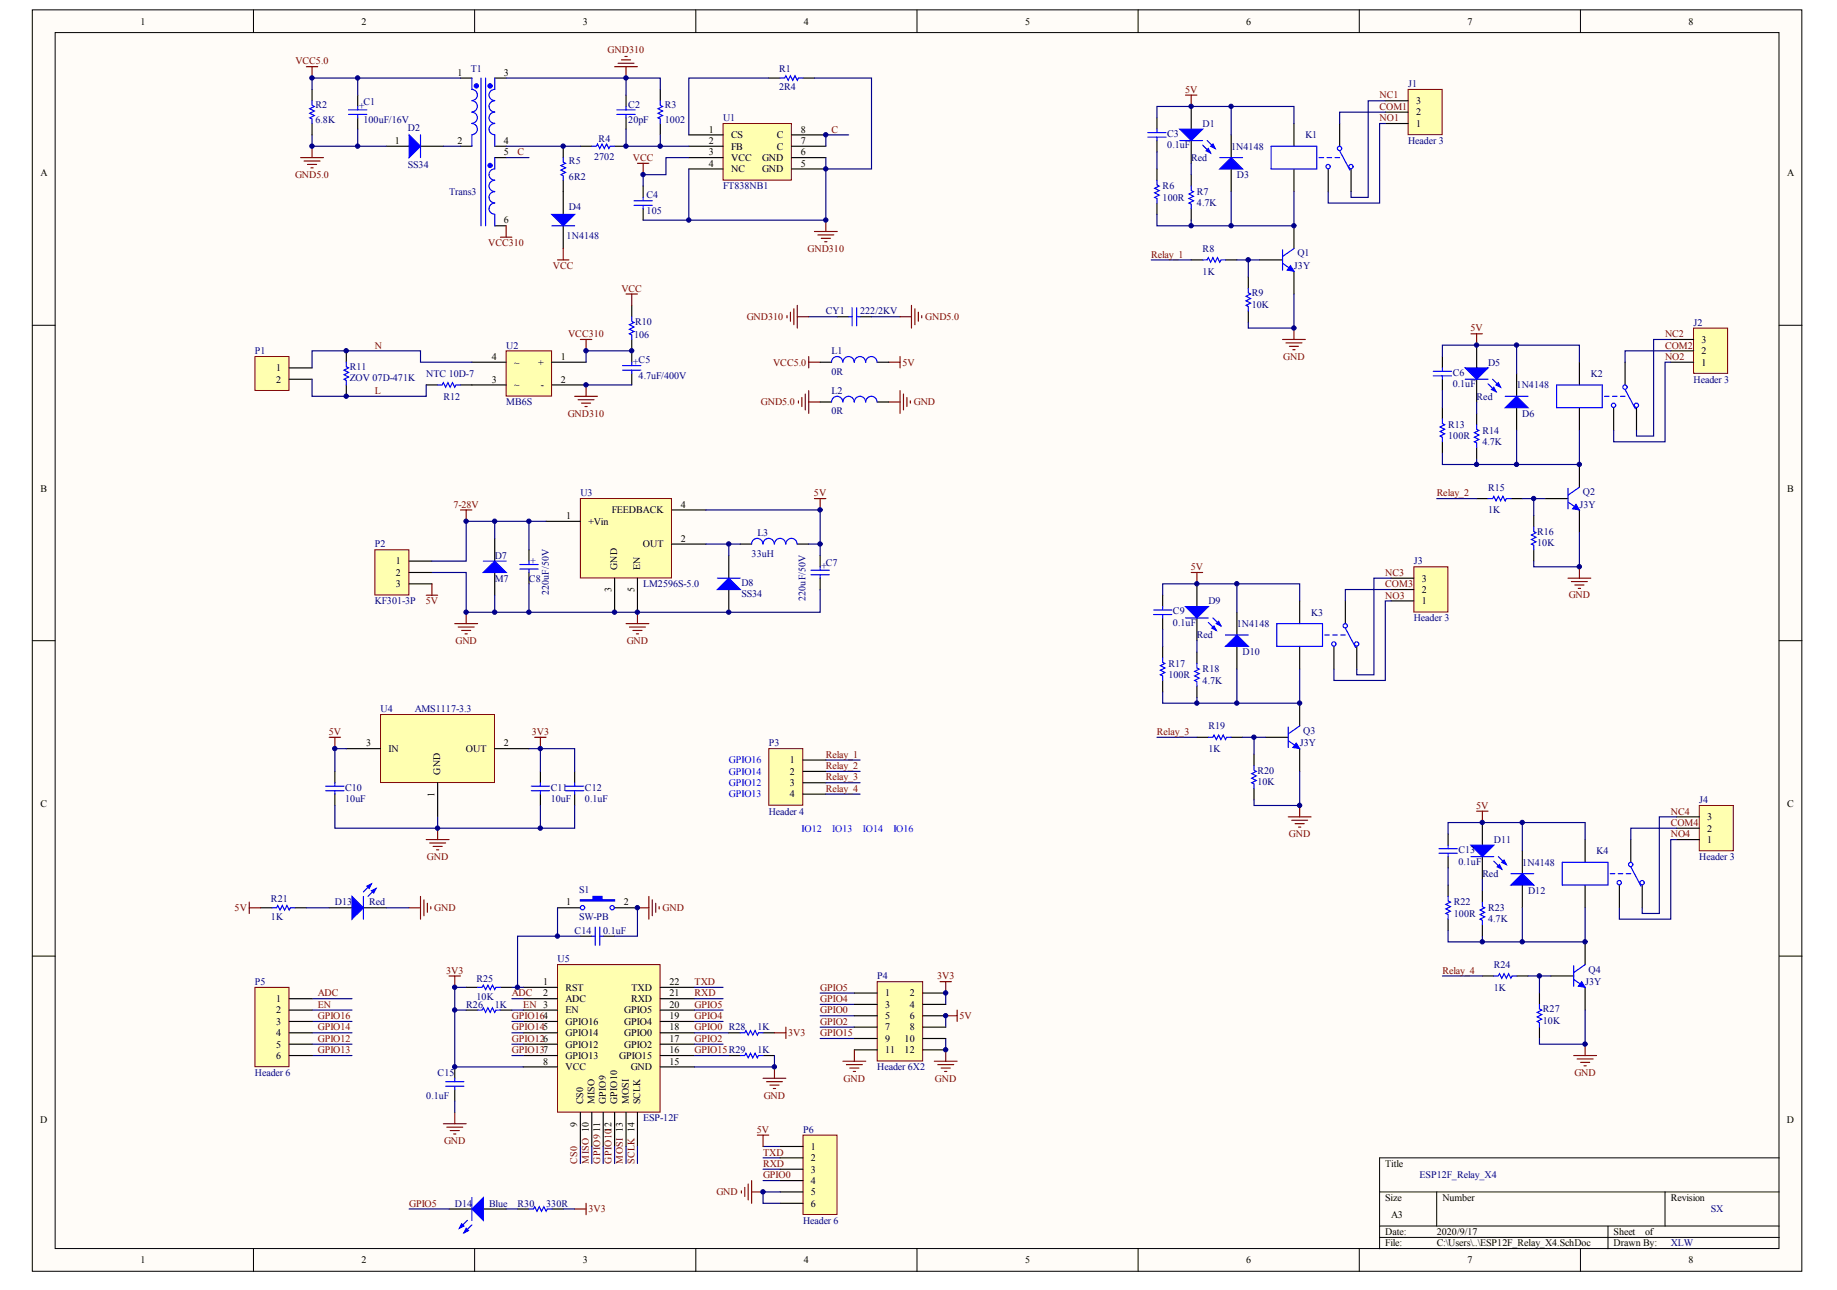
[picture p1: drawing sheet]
<svg xmlns="http://www.w3.org/2000/svg" width="288mm" height="202mm" viewBox="0 0 288 202" stroke-linecap="round" stroke-linejoin="round" font-family="sans-serif">
<defs><g id="words">
<g font-size="1.6">
<text x="22" y="3.8">1</text>
<text x="56.7" y="3.8">2</text>
<text x="91.3" y="3.8">3</text>
<text x="126" y="3.8">4</text>
<text x="160.6" y="3.8">5</text>
<text x="195.3" y="3.8">6</text>
<text x="229.9" y="3.8">7</text>
<text x="264.6" y="3.8">8</text>
<text x="71.7" y="11.9">1</text>
<text x="79" y="11.9">3</text>
<text x="221.9" y="16.3">3</text>
<text x="61.9" y="22.6">1</text>
<text x="71.7" y="22.6">2</text>
<text x="79" y="22.6">4</text>
<text x="111.1" y="20.8">1</text>
<text x="111.1" y="22.6">2</text>
<text x="114.6" y="21.7">CS</text>
<text x="114.6" y="23.4">FB</text>
<text x="121.7" y="23.4">C</text>
<text x="121.7" y="21.7">C</text>
<text x="125.5" y="22.6">7</text>
<text x="125.5" y="20.8">8</text>
<text x="221.9" y="19.9">1</text>
<text x="221.9" y="18.1">2</text>
<text x="6.3" y="27.6">A</text>
<text x="79" y="24.3">5</text>
<text x="111.1" y="24.3">3</text>
<text x="111.1" y="26.1">4</text>
<text x="114.6" y="25.2">VCC</text>
<text x="114.6" y="27">NC</text>
<text x="119.4" y="27">GND</text>
<text x="119.4" y="25.2">GND</text>
<text x="125.5" y="26.1">5</text>
<text x="125.5" y="24.3">6</text>
<text x="280.1" y="27.6">A</text>
<text x="79" y="35">6</text>
<text x="266.6" y="53.7">3</text>
<text x="43.3" y="58.2">1</text>
<text x="43.3" y="60">2</text>
<text x="77.1" y="60">3</text>
<text x="77.1" y="56.4">4</text>
<text x="80.6" y="57.3">~</text>
<text x="84.3" y="57.3">+</text>
<text x="87.9" y="56.4">1</text>
<text x="87.9" y="60">2</text>
<text x="266.6" y="57.3">1</text>
<text x="266.6" y="55.5">2</text>
<text x="80.6" y="60.8">~</text>
<text x="84.8" y="60.8">-</text>
<text x="6.3" y="77.1">B</text>
<text x="280.1" y="77.1">B</text>
<text x="88.7" y="81.3">1</text>
<text x="92.2" y="82.2">+Vin</text>
<text x="95.9" y="80.4">FEEDBACK</text>
<text x="106.7" y="79.5">4</text>
<text x="62" y="88.5">1</text>
<text x="100.7" y="85.8">OUT</text>
<text x="106.7" y="84.9">2</text>
<text x="62" y="90.2">2</text>
<text x="62" y="92">3</text>
<text x="222.8" y="94.7">1</text>
<text x="222.8" y="92.9">2</text>
<text x="222.8" y="91.1">3</text>
<text x="57.4" y="116.9">3</text>
<text x="60.9" y="117.8">IN</text>
<text x="73" y="117.8">OUT</text>
<text x="79" y="116.9">2</text>
<text x="123.8" y="119.6">1</text>
<text x="123.8" y="121.4">2</text>
<text x="123.8" y="123.2">3</text>
<text x="123.8" y="125">4</text>
<text x="6.3" y="126.5">C</text>
<text x="267.5" y="130.3">2</text>
<text x="267.5" y="128.5">3</text>
<text x="280.1" y="126.5">C</text>
<text x="267.5" y="132.1">1</text>
<text x="88.7" y="141.9">1</text>
<text x="97.7" y="141.9">2</text>
<text x="85.1" y="154.4">1</text>
<text x="88.6" y="155.2">RST</text>
<text x="99" y="155.2">TXD</text>
<text x="104.9" y="154.4">22</text>
<text x="43.3" y="157">1</text>
<text x="43.3" y="158.8">2</text>
<text x="43.3" y="160.6">3</text>
<text x="85.1" y="156.1">2</text>
<text x="88.6" y="157">ADC</text>
<text x="88.6" y="158.8">EN</text>
<text x="88.6" y="160.6">GPIO16</text>
<text x="97.8" y="160.6">GPIO4</text>
<text x="97.8" y="158.8">GPIO5</text>
<text x="98.9" y="157">RXD</text>
<text x="104.9" y="161.5">18</text>
<text x="104.9" y="159.7">19</text>
<text x="104.9" y="157.9">20</text>
<text x="104.9" y="156.1">21</text>
<text x="138.7" y="156.1">1</text>
<text x="138.7" y="157.9">3</text>
<text x="138.7" y="159.7">5</text>
<text x="138.7" y="161.5">7</text>
<text x="142.6" y="156.1">2</text>
<text x="142.6" y="157.9">4</text>
<text x="142.6" y="159.7">6</text>
<text x="142.6" y="161.5">8</text>
<text x="43.3" y="162.4">4</text>
<text x="43.3" y="164.1">5</text>
<text x="43.3" y="165.9">6</text>
<text x="85.1" y="166.8">8</text>
<text x="88.6" y="162.4">GPIO14</text>
<text x="88.6" y="164.1">GPIO12</text>
<text x="88.6" y="165.9">GPIO13</text>
<text x="88.6" y="167.7">VCC</text>
<text x="97" y="165.9">GPIO15</text>
<text x="97.8" y="164.1">GPIO2</text>
<text x="97.8" y="162.4">GPIO0</text>
<text x="98.8" y="167.7">GND</text>
<text x="104.9" y="166.8">15</text>
<text x="104.9" y="165">16</text>
<text x="104.9" y="163.3">17</text>
<text x="138.7" y="163.3">9</text>
<text x="138.7" y="165">11</text>
<text x="141.8" y="163.3">10</text>
<text x="141.8" y="165">12</text>
<text x="6.3" y="175.9">D</text>
<text x="280" y="175.9">D</text>
<text x="127.1" y="180.2">1</text>
<text x="127.1" y="182">2</text>
<text x="127.1" y="183.7">3</text>
<text x="127.1" y="185.5">4</text>
<text x="217.1" y="182.8">Title</text>
<text x="127.1" y="187.3">5</text>
<text x="127.1" y="189.1">6</text>
<text x="217.1" y="188.2">Size</text>
<text x="218" y="190.8">A3</text>
<text x="226" y="188.2">Number</text>
<text x="261.8" y="188.2">Revision</text>
<text x="22" y="198">1</text>
<text x="56.7" y="198">2</text>
<text x="91.3" y="198">3</text>
<text x="126" y="198">4</text>
<text x="160.6" y="198">5</text>
<text x="195.3" y="198">6</text>
<text x="217.1" y="193.5">Date:</text>
<text x="217.1" y="195.3">File:</text>
<text x="225.1" y="193.5">2020/9/17</text>
<text x="225.1" y="195.3">C:\Users\..\ESP12F_Relay_X4.SchDoc</text>
<text x="229.9" y="198">7</text>
<text x="252.9" y="193.5">Sheet</text>
<text x="252.9" y="195.3">Drawn By:</text>
<text x="257.8" y="193.5">of</text>
<text x="264.6" y="198">8</text>
</g>
<g font-size="1.6" fill="#800000">
<text x="46.3" y="10.1">VCC5.0</text>
<text x="95.2" y="8.3">GND310</text>
<text x="185.7" y="14.5">5V</text>
<text x="216.2" y="17.2">COM1</text>
<text x="216.2" y="15.4">NC1</text>
<text x="130.3" y="20.8">C</text>
<text x="216.2" y="19">NO1</text>
<text x="46.2" y="27.9">GND5.0</text>
<text x="81.1" y="24.3">C</text>
<text x="99.2" y="25.2">VCC</text>
<text x="76.5" y="38.6">VCC310</text>
<text x="126.5" y="39.5">GND310</text>
<text x="180.4" y="40.4">Relay_1</text>
<text x="86.6" y="42.1">VCC</text>
<text x="97.4" y="45.7">VCC</text>
<text x="89" y="52.8">VCC310</text>
<text x="117" y="50.2">GND310</text>
<text x="145" y="50.2">GND5.0</text>
<text x="230.4" y="51.9">5V</text>
<text x="260.9" y="52.8">NC2</text>
<text x="58.7" y="54.6">N</text>
<text x="121.1" y="57.3">VCC5.0</text>
<text x="141.4" y="57.3">5V</text>
<text x="201.1" y="56.4">GND</text>
<text x="260.9" y="56.4">NO2</text>
<text x="260.9" y="54.6">COM2</text>
<text x="58.7" y="61.7">L</text>
<text x="89" y="65.3">GND310</text>
<text x="119.2" y="63.5">GND5.0</text>
<text x="143.2" y="63.5">GND</text>
<text x="127.6" y="77.8">5V</text>
<text x="225.1" y="77.8">Relay_2</text>
<text x="71" y="79.5">7-28V</text>
<text x="186.6" y="89.3">5V</text>
<text x="66.7" y="94.7">5V</text>
<text x="217.1" y="93.8">NO3</text>
<text x="217.1" y="92">COM3</text>
<text x="217.1" y="90.2">NC3</text>
<text x="245.8" y="93.8">GND</text>
<text x="71.4" y="100.9">GND</text>
<text x="98.2" y="100.9">GND</text>
<text x="51.5" y="115.2">5V</text>
<text x="83.3" y="115.2">3V3</text>
<text x="129.4" y="118.7">Relay_1</text>
<text x="181.3" y="115.2">Relay_3</text>
<text x="129.4" y="120.5">Relay_2</text>
<text x="129.4" y="122.3">Relay_3</text>
<text x="129.4" y="124.1">Relay_4</text>
<text x="202" y="131.2">GND</text>
<text x="231.3" y="126.7">5V</text>
<text x="261.8" y="131.2">NO4</text>
<text x="261.8" y="129.4">COM4</text>
<text x="261.8" y="127.6">NC4</text>
<text x="66.9" y="134.7">GND</text>
<text x="36.8" y="142.8">5V</text>
<text x="68" y="142.8">GND</text>
<text x="103.8" y="142.8">GND</text>
<text x="69.9" y="152.6">3V3</text>
<text x="108.8" y="154.4">TXD</text>
<text x="128.5" y="155.2">GPIO5</text>
<text x="146.8" y="153.5">3V3</text>
<text x="226" y="152.6">Relay_4</text>
<text x="49.8" y="156.1">ADC</text>
<text x="49.8" y="157.9">EN</text>
<text x="49.8" y="159.7">GPIO16</text>
<text x="49.8" y="161.5">GPIO14</text>
<text x="80.2" y="161.5">GPIO145</text>
<text x="80.2" y="159.7">GPIO164</text>
<text x="80.2" y="156.1">ADC</text>
<text x="82" y="157.9">EN 3</text>
<text x="108.8" y="156.1">RXD</text>
<text x="108.8" y="157.9">GPIO5</text>
<text x="108.8" y="161.5">GPIO0 R28</text>
<text x="108.8" y="159.7">GPIO4</text>
<text x="128.5" y="157">GPIO4</text>
<text x="128.5" y="158.8">GPIO0</text>
<text x="128.5" y="160.6">GPIO2</text>
<text x="150.3" y="159.7">5V</text>
<text x="49.8" y="163.3">GPIO12</text>
<text x="49.8" y="165">GPIO13</text>
<text x="80.2" y="163.3">GPIO126</text>
<text x="80.2" y="165">GPIO137</text>
<text x="108.8" y="163.3">GPIO2</text>
<text x="108.8" y="165">GPIO15R29</text>
<text x="123.5" y="162.4">3V3</text>
<text x="128.5" y="162.4">GPIO15</text>
<text x="119.7" y="172.1">GND</text>
<text x="132.2" y="169.5">GND</text>
<text x="146.5" y="169.5">GND</text>
<text x="246.7" y="168.6">GND</text>
<text x="69.6" y="179.3">GND</text>
<text x="118.6" y="177.5">5V</text>
<text x="119.6" y="182.8">RXD</text>
<text x="119.6" y="181.1">TXD</text>
<text x="119.6" y="184.6">GPIO0</text>
<text x="64.1" y="189.1">GPIO5</text>
<text x="92.2" y="190">3V3</text>
<text x="112.3" y="187.3">GND</text>
</g>
<g font-size="1.6" fill="#000080">
<text x="73.8" y="11.3">T1</text>
<text x="122.1" y="11.3">R1</text>
<text x="49.4" y="16.9">R2</text>
<text x="56.9" y="16.5">C1</text>
<text x="98.5" y="16.9">C2</text>
<text x="104.2" y="16.9">R3</text>
<text x="122.1" y="14.2">2R4</text>
<text x="220.7" y="13.6">J1</text>
<text x="49.4" y="19.3">6.8K</text>
<text x="56.9" y="19.3">100uF/16V</text>
<text x="63.9" y="20.6">D2</text>
<text x="93.8" y="22.2">R4</text>
<text x="98.5" y="19.3">20pF</text>
<text x="104.2" y="19.3">1002</text>
<text x="113.3" y="19">U1</text>
<text x="182.9" y="21.5">C3</text>
<text x="182.9" y="23.3">0.1uF</text>
<text x="188.5" y="19.9">D1</text>
<text x="192.9" y="23.4">1N4148</text>
<text x="204.6" y="21.7">K1</text>
<text x="220.7" y="22.6">Header 3</text>
<text x="63.9" y="26.3">SS34</text>
<text x="89.2" y="25.8">R5</text>
<text x="89.2" y="28.3">6R2</text>
<text x="93.1" y="25">2702</text>
<text x="113.3" y="29.7">FT838NB1</text>
<text x="182.2" y="29.7">R6</text>
<text x="186.7" y="25.2">Red</text>
<text x="193.8" y="27.9">D3</text>
<text x="70.4" y="30.6">Trans3</text>
<text x="89.2" y="32.9">D4</text>
<text x="101.3" y="31.1">C4</text>
<text x="101.3" y="33.6">105</text>
<text x="182.2" y="31.5">100R</text>
<text x="187.6" y="30.6">R7</text>
<text x="187.6" y="32.3">4.7K</text>
<text x="88.8" y="37.5">1N4148</text>
<text x="188.5" y="39.5">R8</text>
<text x="203.3" y="40.2">Q1</text>
<text x="188.5" y="43">1K</text>
<text x="196.2" y="46.4">R9</text>
<text x="202.8" y="42.1">J3Y</text>
<text x="99.4" y="53">106</text>
<text x="99.5" y="50.9">R10</text>
<text x="129.4" y="49.3">CY1</text>
<text x="134.8" y="49.3">222/2KV</text>
<text x="196.2" y="48.2">10K</text>
<text x="265.4" y="51">J2</text>
<text x="40" y="55.5">P1</text>
<text x="54.8" y="58">R11</text>
<text x="54.8" y="59.8">ZOV 07D-471K</text>
<text x="66.8" y="59.1">NTC 10D-7</text>
<text x="79.3" y="54.6">U2</text>
<text x="100.1" y="56.9">C5</text>
<text x="100.1" y="59.4">4.7uF/400V</text>
<text x="130.3" y="55.5">L1</text>
<text x="130.3" y="58.7">0R</text>
<text x="227.6" y="58.9">C6</text>
<text x="233.2" y="57.3">D5</text>
<text x="249.3" y="59.1">K2</text>
<text x="265.4" y="60">Header 3</text>
<text x="69.5" y="62.6">R12</text>
<text x="79.3" y="63.5">MB6S</text>
<text x="130.3" y="61.7">L2</text>
<text x="130.3" y="64.9">0R</text>
<text x="227.6" y="60.7">0.1uF</text>
<text x="231.4" y="62.6">Red</text>
<text x="237.7" y="60.8">1N4148</text>
<text x="238.6" y="65.3">D6</text>
<text x="226.9" y="67.1">R13</text>
<text x="226.9" y="68.9">100R</text>
<text x="232.3" y="68">R14</text>
<text x="232.3" y="69.7">4.7K</text>
<text x="90.9" y="77.8">U3</text>
<text x="233.2" y="76.9">R15</text>
<text x="248" y="77.6">Q2</text>
<text x="118.7" y="84">L3</text>
<text x="233.2" y="80.4">1K</text>
<text x="240.9" y="83.8">R16</text>
<text x="247.5" y="79.5">J3Y</text>
<text x="58.7" y="85.8">P2</text>
<text x="77.5" y="87.6">D7</text>
<text x="117.8" y="87.2">33uH</text>
<text x="129.4" y="88.6">C7</text>
<text x="221.6" y="88.5">J3</text>
<text x="240.9" y="85.6">10K</text>
<text x="58.7" y="94.7">KF301-3P</text>
<text x="77.5" y="91.1">M7</text>
<text x="82.9" y="91.1">C8</text>
<text x="100.8" y="92">LM2596S-5.0</text>
<text x="116.2" y="91.8">D8</text>
<text x="116.2" y="93.6">SS34</text>
<text x="189.4" y="94.7">D9</text>
<text x="183.8" y="96.3">C9</text>
<text x="183.8" y="98.1">0.1uF</text>
<text x="187.6" y="100">Red</text>
<text x="193.8" y="98.2">1N4148</text>
<text x="205.5" y="96.5">K3</text>
<text x="221.6" y="97.4">Header 3</text>
<text x="183.1" y="104.5">R17</text>
<text x="183.1" y="106.3">100R</text>
<text x="188.5" y="105.4">R18</text>
<text x="188.5" y="107.2">4.7K</text>
<text x="194.7" y="102.7">D10</text>
<text x="59.6" y="111.6">U4</text>
<text x="65" y="111.6">AMS1117-3.3</text>
<text x="120.5" y="116.9">P3</text>
<text x="189.4" y="114.3">R19</text>
<text x="189.4" y="117.8">1K</text>
<text x="203.7" y="116.9">J3Y</text>
<text x="204.2" y="115">Q3</text>
<text x="54.1" y="123.9">C10</text>
<text x="54.1" y="125.7">10uF</text>
<text x="86.3" y="123.9">C11</text>
<text x="86.3" y="125.7">10uF</text>
<text x="91.7" y="123.9">C12</text>
<text x="91.7" y="125.7">0.1uF</text>
<text x="197" y="121.2">R20</text>
<text x="197" y="123">10K</text>
<text x="266.3" y="125.9">J4</text>
<text x="120.5" y="127.6">Header 4</text>
<text x="228.5" y="133.7">C13</text>
<text x="228.5" y="135.5">0.1uF</text>
<text x="232.3" y="137.4">Red</text>
<text x="234.1" y="132.1">D11</text>
<text x="238.6" y="135.6">1N4148</text>
<text x="250.2" y="133.9">K4</text>
<text x="266.3" y="134.8">Header 3</text>
<text x="42.5" y="141.3">R21</text>
<text x="52.5" y="141.9">D13</text>
<text x="57.8" y="141.9">Red</text>
<text x="90.8" y="139.9">S1</text>
<text x="227.8" y="141.9">R22</text>
<text x="227.8" y="143.7">100R</text>
<text x="233.2" y="142.8">R23</text>
<text x="239.4" y="140.1">D12</text>
<text x="42.5" y="144.2">1K</text>
<text x="90.1" y="146.3">C14</text>
<text x="90.8" y="144.2">SW-PB</text>
<text x="94.5" y="146.3">0.1uF</text>
<text x="233.2" y="144.6">4.7K</text>
<text x="40" y="154.4">P5</text>
<text x="74.7" y="153.8">R25</text>
<text x="87.4" y="150.8">U5</text>
<text x="137.5" y="153.5">P4</text>
<text x="234.1" y="151.7">R24</text>
<text x="234.1" y="155.2">1K</text>
<text x="248.4" y="154.4">J3Y</text>
<text x="248.9" y="152.4">Q4</text>
<text x="73.1" y="157.9">R26</text>
<text x="74.7" y="156.7">10K</text>
<text x="77.5" y="157.9">1K</text>
<text x="118.7" y="161.5">1K</text>
<text x="241.8" y="158.6">R27</text>
<text x="241.8" y="160.4">10K</text>
<text x="118.7" y="165">1K</text>
<text x="137.5" y="167.7">Header 6X2</text>
<text x="40" y="168.6">Header 6</text>
<text x="66.8" y="172.2">0.1uF</text>
<text x="68.6" y="168.6">C15</text>
<text x="100.8" y="175.7">ESP-12F</text>
<text x="125.8" y="177.5">P6</text>
<text x="222.5" y="184.6">ESP12F_Relay_X4</text>
<text x="71.3" y="189.1">D14</text>
<text x="76.6" y="189.1">Blue</text>
<text x="81.1" y="189.1">R30</text>
<text x="85.6" y="189.1">330R</text>
<text x="125.8" y="191.8">Header 6</text>
<text x="268.1" y="190">SX</text>
<text x="261.8" y="195.3">XLW</text>
</g>
<g font-size="1.6" fill="#00f">
<text x="114.2" y="119.6">GPIO16</text>
<text x="114.2" y="121.4">GPIO14</text>
<text x="114.2" y="123.2">GPIO12</text>
<text x="114.2" y="125">GPIO13</text>
<text x="125.6" y="130.3">IO12</text>
<text x="130.4" y="130.3">IO13</text>
<text x="135.2" y="130.3">IO14</text>
<text x="140" y="130.3">IO16</text>
</g>
<g font-size="1.5" fill="#000080">
<text x="56.2" y="16.1" transform="rotate(90 56.2 16.1)">+</text>
<text x="99.1" y="56.2" transform="rotate(90 99.1 56.2)">+</text>
<text x="83" y="87.4" transform="rotate(90 83 87.4)">+</text>
<text x="128.6" y="88.3" transform="rotate(90 128.6 88.3)">+</text>
<text x="86" y="93.3" transform="rotate(-90 86 93.3)">220uF/50V</text>
<text x="126.2" y="94.2" transform="rotate(-90 126.2 94.2)">220uF/50V</text>
</g>
<g font-size="1.5">
<text x="96.7" y="89.4" transform="rotate(-90 96.7 89.4)">GND</text>
<text x="100.3" y="89.4" transform="rotate(-90 100.3 89.4)">EN</text>
<text x="95.8" y="92.8" transform="rotate(-90 95.8 92.8)">3</text>
<text x="99.4" y="92.8" transform="rotate(-90 99.4 92.8)">5</text>
<text x="68.1" y="124.9" transform="rotate(-90 68.1 124.9)">1</text>
<text x="69" y="121.4" transform="rotate(-90 69 121.4)">GND</text>
<text x="91.4" y="173.1" transform="rotate(-90 91.4 173.1)">CS0</text>
<text x="93.1" y="173.1" transform="rotate(-90 93.1 173.1)">MISO</text>
<text x="94.9" y="173.1" transform="rotate(-90 94.9 173.1)">GPIO9</text>
<text x="96.7" y="173.1" transform="rotate(-90 96.7 173.1)">GPIO10</text>
<text x="98.5" y="173.1" transform="rotate(-90 98.5 173.1)">MOSI</text>
<text x="100.3" y="173.1" transform="rotate(-90 100.3 173.1)">SCLK</text>
<text x="90.5" y="176.5" transform="rotate(-90 90.5 176.5)">9</text>
<text x="94" y="177.3" transform="rotate(-90 94 177.3)">11</text>
</g>
<g font-size="1.5" fill="#800000">
<text x="90.5" y="182.3" transform="rotate(-90 90.5 182.3)">CS0</text>
<text x="92.3" y="182.3" transform="rotate(-90 92.3 182.3)">MISO 10</text>
<text x="94" y="182.3" transform="rotate(-90 94 182.3)">GPIO9</text>
<text x="95.8" y="182.3" transform="rotate(-90 95.8 182.3)">GPIO1012</text>
<text x="97.6" y="182.3" transform="rotate(-90 97.6 182.3)">MOSI 13</text>
<text x="99.4" y="182.3" transform="rotate(-90 99.4 182.3)">SCLK 14</text>
</g>
</g></defs>
<g fill="#fffcf8" stroke="#000" stroke-width=".16">
<path d="M5.1 1.5h277.3v197.7h-277.3z"/>
<path d="M8.6 5.1h270.2v190.5h-270.2z"/>
</g>
<g fill="none" stroke="#000" stroke-width=".16">
<path d="M39.7 1.5v3.6M74.4 1.5v3.6M109 1.5v3.6M143.7 1.5v3.6M178.3 1.5v3.6M213 1.5v3.6M247.7 1.5v3.6M5.1 51h3.5M278.8 51h3.6M5.1 100.4h3.5M278.8 100.4h3.6M5.1 149.8h3.5"/>
<path d="M278.8 149.8h3.6M39.7 195.7v3.5M74.4 195.7v3.5M109 195.7v3.5M143.7 195.7v3.5M178.3 195.7v3.5M213 195.7v3.5M216.2 186.8h62.6M216.2 192.1h62.6M216.2 193.9h62.6M225.1 186.8v5.3M247.7 195.7v3.5"/>
<path d="M252 192.1v3.6M260.9 186.8v5.3M278.8 181.4h-62.6v14.3"/>
</g>
<path d="M59.6 112h17.9v10.6h-17.9z" fill="#ffffb0" stroke="#800000" stroke-width=".16"/>
<g fill="none" stroke="#000" stroke-width=".18">
<path d="M186.7 16.7v3.5M202.8 19.4v3.5M209.9 19.4v3.5M186.7 22v3.6M186.7 27.4v1.8M186.7 32.7v1.8M192.9 21.1v3.6M192.9 26.5v3.5M202.8 26.5v3.5M202.8 35.4v3.5M208.1 26.5v3.5M211.7 26.5v3.5"/>
<path d="M186.7 40.7h1.8M192 40.7h1.8M195.6 43.4v1.8M195.6 48.7v1.8M197.4 40.7h3.6M202.8 42.5v3.6M54.3 117.3h5.3M77.5 117.3h5.4M52.5 120.9v1.8M52.5 124.4v1.8M68.6 122.7v5.3M84.7 120.9v1.8"/>
<path d="M84.7 124.4v1.8M90.1 120.9v1.8M90.1 124.4v1.8"/>
</g>
<g fill="none" stroke="#00f" stroke-width=".18">
<path d="M184.9 22h3.6M186.7 29.2v.7l.3 .1-.7 .4 .7 .4-.7 .3 .7 .4-.7 .3 .4 .2v.7M188.5 22.7l1.2 1.3M189.2 22l1.2 1.3M191.1 24.7h3.6M199.2 22.9h7.1v3.6h-7.1zM201 39.1v3.2M202.8 38.9l-1.8 1.3M206.7 24.7h.7M208 24.7h.7M209.2 24.7h.7M209.9 23.6l1.6 3.1"/>
<path d="M188.5 40.7h.7l.2-.3 .3 .7 .4-.7 .3 .7 .4-.7 .3 .7 .2-.4h.7M195.6 45.2v.7l.4 .2-.7 .3 .7 .4-.7 .3 .7 .4-.7 .4 .3 .1v.7M201 41.3l1.8 1.2M51 123.2h2.9M51 123.9h2.9M52.5 122.7v.5M52.5 123.9v.5M83.3 123.2h2.8M83.3 123.9h2.8M84.7 122.7v.5M84.7 123.9v.5M88.6 123.2h2.9"/>
<path d="M88.6 123.9h2.9M90.1 122.7v.5M90.1 123.9v.5"/>
<circle cx="208.1" cy="26.1" r=".34"/>
<circle cx="209.9" cy="23.3" r=".34"/>
<circle cx="211.7" cy="26.1" r=".34"/>
</g>
<path d="M193.8 40.7h1.8v2.7M202.8 46.1v5.3h-7.2v-.9M54.3 117.3h-1.8v3.6M82.9 117.3h7.2v3.6M84.7 117.3v3.6M52.5 126.2v3.6h37.6v-3.6M68.6 128v1.8M84.7 126.2v3.6" fill="none" stroke="#000080" stroke-width=".18"/>
<path d="M201 53.2h3.6M201.5 53.7h2.5M202.1 54.3h1.4M202.6 54.8h.3M202.8 51.4v1.8M83.8 115.5h1.8M84.7 115.5v1.8M66.8 131.6h3.6M67.3 132.1h2.5M67.9 132.6h1.4M68.4 133.2h.4M68.6 129.8v1.8" fill="none" stroke="#800000" stroke-width=".18"/>
<g fill="#00f" stroke="#00f" stroke-width=".18">
<path d="M184.9 20.2h3.6l-1.8 1.8z"/>
<path d="M189 23.6l.4-.3 .3 .7z"/>
<path d="M189.7 22.9l.4-.3 .3 .7z"/>
<path d="M191.1 26.5l1.8-1.8 1.8 1.8z"/>
</g>
<path d="M202.2 41.6l.6 .9-1.1-.2z" fill="#00f" stroke="#00f" stroke-width=".16"/>
<path d="M220.7 14h5.3v7.1h-5.3z" fill="#ffffb0" stroke="#800000" stroke-width=".16"/>
<path d="M217.1 19.4h3.6M217.1 17.6h3.6M217.1 15.8h3.6" fill="none" stroke="#000" stroke-width=".18"/>
<path d="M192.9 16.7h9.9v2.7M217.1 15.8h-2.7v15.1h-2.7v-.9M217.1 17.6h-7.2v1.8M217.1 19.4h-.9v12.4h-8.1v-1.8M186.7 25.6v1.8M192.9 30v5.4h-6.2v-.9M202.8 30v5.4h-9.9M195.6 40.7h1.8" fill="none" stroke="#000080" stroke-width=".18"/>
<path d="M87.4 151.2h16v23.1h-16z" fill="#ffffb0" stroke="#800000" stroke-width=".16"/>
<g fill="none" stroke="#000" stroke-width=".18">
<path d="M181.3 18.5v1.7M181.3 22v1.8M181.3 26.5v1.8M181.3 31.8v1.8M231.4 54.1v3.5M231.4 59.4v3.6M237.7 58.5v3.6M247.5 56.8v3.5M254.7 56.8v3.5M231.4 78.1h1.8M231.4 64.8v1.8M231.4 70.1v1.8"/>
<path d="M236.8 78.1h1.8M237.7 63.9v3.5M242.1 78.1h3.6M247.5 63.9v3.5M247.5 72.8v3.5M247.5 79.9v3.6M252.9 63.9v3.5M256.4 63.9v3.5M240.3 80.8v1.8M240.3 86.1v1.8M40.8 142.2h1.8M46.2 142.2h1.8"/>
<path d="M51.6 142.2h3.6M56.9 142.2h3.6M73.1 154.7h1.7M73.1 158.3h1.7M78.4 154.7h1.8M78.4 158.3h1.8M82 154.7h5.4M82 156.5h5.4M82 158.3h5.4M87.4 142.2h3.5M90.9 146.7h1.8M94.5 146.7h1.8"/>
<path d="M96.3 142.2h3.6M103.5 154.7h5.3M103.5 156.5h5.3M103.5 158.3h5.3M71.3 167.2v1.8M71.3 170.7v1.8M82 160.1h5.4M82 161.8h5.4M82 163.6h5.4M82 165.4h5.4M82 167.2h5.4M90.9 174.3v5.4"/>
<path d="M92.7 174.3v5.4M94.5 174.3v5.4M96.3 174.3v5.4M98.1 174.3v5.4M99.9 174.3v5.4M103.5 160.1h5.3M103.5 161.8h5.3M103.5 163.6h5.3M103.5 165.4h5.3M103.5 167.2h5.3M114.2 165.4h1.8M119.6 165.4h1.8"/>
<path d="M70.4 189.4h3.5M75.7 189.4h3.6M81.1 189.4h1.8M86.5 189.4h1.8"/>
</g>
<g fill="none" stroke="#00f" stroke-width=".18">
<path d="M179.9 20.8h2.8M179.9 21.5h2.8M181.3 28.3v.7l.4 .2-.8 .3 .8 .4-.8 .3 .8 .4-.8 .3 .4 .2v.7M181.3 20.2v.6M181.3 21.5v.5M229.6 59.4h3.6M233.9 59.4l1.3 1.3M231.4 66.6v.7l.4 .1-.8 .4 .8 .4-.8 .3 .8 .4-.8 .3 .4 .2v.7M233.2 78.1h.7l.2-.3 .3 .7 .4-.7 .4 .7 .3-.7 .4 .7 .2-.4h.7M233.2 60.1l1.2 1.3M235.9 62.1h3.5M243.9 60.3h7.2v3.6h-7.2z"/>
<path d="M245.7 78.7l1.8 1.2M245.7 76.5v3.2M247.5 76.3l-1.8 1.3M251.4 62.1h.8M252.7 62.1h.7M253.9 62.1h.8M254.7 61l1.6 3.1M240.3 82.6v.7l.4 .2-.7 .3 .7 .4-.7 .3 .7 .4-.7 .4 .3 .1v.7M58.2 138.5l-1.3 1.3M58.9 139.2l-1.2 1.3M42.6 142.2h.8l.1-.3 .4 .7 .3-.7 .4 .7 .4-.7 .3 .7 .2-.4h.7M56.9 140.5v3.5"/>
<path d="M74.8 158.3h.8l.1-.4 .4 .7 .4-.7 .3 .7 .4-.7 .3 .7 .2-.3h.7M74.8 154.7h.8l.1-.3 .4 .7 .4-.7 .3 .7 .4-.7 .3 .7 .2-.4h.7M92.7 146.7h.6M93.3 145.3v2.8M94 145.3v2.8M94 146.7h.5M69.8 169.5h2.9M69.8 170.2h2.9M71.3 169v.5M71.3 170.2v.5M116 165.4h.7l.2-.4 .3 .8 .4-.8 .4 .8 .3-.8 .4 .8 .2-.4h.7M73.2 191.2l-1.2 1.3"/>
<path d="M73.9 191.9l-1.2 1.3M73.9 187.7v3.5M82.9 189.4h.7l.2-.3 .3 .7 .4-.7 .4 .7 .3-.7 .4 .7 .2-.4h.7"/>
<circle cx="252.9" cy="63.5" r=".34"/>
<circle cx="254.6" cy="60.7" r=".34"/>
<circle cx="256.4" cy="63.5" r=".34"/>
<circle cx="91.3" cy="142.2" r=".34"/>
<circle cx="95.9" cy="142.2" r=".34"/>
</g>
<g fill="none" stroke="#000080" stroke-width=".18">
<path d="M181.3 18.5v-1.8h11.6v4.4M181.3 33.6v1.8h5.4M181.3 23.8v2.7M180.4 40.7h6.3M238.6 78.1h1.7v2.7M247.5 83.5v5.3h-7.2v-.9M48 142.2h3.6M60.5 142.2h3.6M71.3 158.3v8.9h10.7M73.1 154.7h-1.8v3.6h1.8M80.2 158.3h1.8M80.2 156.5h1.8"/>
<path d="M80.2 154.7h1.8M87.4 142.2v4.5h3.5M87.4 146.7h-6.3v8M99.9 142.2v4.5h-3.6M108.8 158.3h4.5M108.8 156.5h4.5M108.8 154.7h4.5M71.3 172.5v1.8M80.2 165.4h1.8M80.2 161.8h1.8M80.2 163.6h1.8M80.2 160.1h1.8"/>
<path d="M90.9 179.7v2.6M92.7 179.7v2.6M94.5 179.7v2.6M96.3 179.7v2.6M98.1 179.7v2.6M99.9 179.7v2.6M108.8 165.4h5.4M108.8 161.8h5.4M108.8 163.6h4.5M119.6 179.7h2.7M121.4 165.4v1.8h-12.6M64.1 189.4h6.3"/>
<path d="M79.3 189.4h1.8M88.3 189.4h1.8M119.6 181.4h2.7M119.6 183.2h2.7M119.6 185h2.7"/>
</g>
<g fill="none" stroke="#800000" stroke-width=".18">
<path d="M185.8 14.9h1.8M186.7 14.9v1.8M245.7 90.6h3.6M246.2 91.1h2.6M246.8 91.7h1.4M247.3 92.2h.4M247.5 88.8v1.8M51.6 115.5h1.8M52.5 115.5v1.8M39.1 142.2h1.7M39.1 141.4v1.7M64.1 142.2h1.8"/>
<path d="M65.9 140.5v3.5M66.4 141v2.5M67 141.5v1.5M67.5 142.1v.3M70.4 152.9h1.8M71.3 152.9v1.8M99.9 142.2h1.8M101.7 140.5v3.5M102.2 141v2.5M102.8 141.5v1.5M103.3 142.1v.3M69.5 176.1h3.6"/>
<path d="M70 176.6h2.5M70.5 177.2h1.5M71.1 177.7h.3M71.3 174.3v1.8M118.7 177.9h1.8M119.6 169h3.6M119.6 177.9v1.8M120.1 169.5h2.5M120.6 170h1.5M121.2 170.6h.3M121.4 167.2v1.8M90.1 189.4h1.7"/>
<path d="M91.8 188.6v1.7M116.2 186.6v.4M116.7 186.1v1.4M117.2 185.5v2.5M117.8 185v3.6M117.8 186.8h1.8"/>
</g>
<g fill="#00f" stroke="#00f" stroke-width=".18">
<path d="M55.2 140.5l1.7 1.7-1.7 1.8z"/>
<path d="M58.2 139.6l.7-.4-.3 .7z"/>
<path d="M57.5 138.9l.7-.4-.4 .7z"/>
<path d="M73.9 189.4l1.8-1.7v3.5z"/>
<path d="M72.3 191.8l.4 .3-.7 .4z"/>
<path d="M73.1 192.5l.3 .3-.7 .4z"/>
<path d="M229.6 57.6h3.6l-1.8 1.8z"/>
<path d="M233.7 61l.4-.3 .3 .7z"/>
<path d="M234.4 60.3l.4-.3 .4 .7z"/>
<path d="M235.9 63.9l1.8-1.8 1.7 1.8z"/>
<path d="M90.9 141h2v-.5h1.4v.5h2v.2h-5.4z" fill-rule="evenodd"/>
</g>
<path d="M247 79l.5 .9-1.1-.2z" fill="#00f" stroke="#00f" stroke-width=".16"/>
<path d="M265.4 51.4h5.3v7.1h-5.3z" fill="#ffffb0" stroke="#800000" stroke-width=".16"/>
<path d="M226 55.9v1.7M226 59.4v1.8M261.8 56.8h3.6M261.8 55h3.6M261.8 53.2h3.6M226 63.9v1.8M226 69.2v1.8" fill="none" stroke="#000" stroke-width=".18"/>
<g fill="none" stroke="#000080" stroke-width=".18">
<path d="M226 55.9v-1.8h11.7v4.4M237.7 54.1h9.8v2.7M261.8 53.2h-2.7v15.1h-2.7v-.9M261.8 55h-7.1v1.8M261.8 56.8h-.9v12.4h-8v-1.8M225.1 78.1h6.3M226 71v1.8h5.4M226 61.2v2.7M231.4 63v1.8M237.7 67.4v5.4h-6.3v-.9M240.3 78.1h1.8M247.5 67.4v5.4h-9.8"/>
<path d="M48.9 156.5h6.3M48.9 158.3h6.3M128.5 155.6h5.4M128.5 157.4h5.4M128.5 159.2h5.4M48.9 160.1h6.3M48.9 161.8h6.3M48.9 163.6h6.3M48.9 165.4h6.3M128.5 161h5.4M128.5 162.7h5.4"/>
</g>
<path d="M230.5 52.3h1.8M231.4 52.3v1.8M132.1 166.3h3.6M132.6 166.8h2.5M133.2 167.4h1.4M133.7 167.9h.4M133.9 164.5v1.8" fill="none" stroke="#800000" stroke-width=".18"/>
<path d="M224.6 58.2h2.9M224.6 58.9h2.9M226 57.6v.6M226 58.9v.5M226 65.7v.7l.4 .2-.7 .3 .7 .4-.7 .3 .7 .4-.7 .3 .3 .2v.7" fill="none" stroke="#00f" stroke-width=".18"/>
<path d="M125.8 177.9h5.4v12.4h-5.4z" fill="#ffffb0" stroke="#800000" stroke-width=".16"/>
<path d="M114.2 161.8h1.8M119.6 161.8h1.8M122.3 179.7h3.5M122.3 181.4h3.5M122.3 183.2h3.5M122.3 185h3.5M122.3 186.8h3.5M122.3 188.6h3.5" fill="none" stroke="#000" stroke-width=".18"/>
<path d="M129.4 119.1h5.4M129.4 120.9h5.4M108.8 160.1h4.5M122.3 186.8h-2.7v1.8h2.7" fill="none" stroke="#000080" stroke-width=".18"/>
<path d="M116 161.8h.7l.2-.3 .3 .7 .4-.7 .4 .7 .3-.7 .4 .7 .2-.4h.7" fill="none" stroke="#00f" stroke-width=".18"/>
<path d="M147.3 153.8h1.8M148.2 153.8v1.8M148.2 159.2h1.8M150 158.3v1.8M121.4 161.8h1.8M123.2 161v1.7M146.4 166.3h3.6M146.9 166.8h2.6M147.5 167.4h1.4M148 167.9h.4M148.2 164.5v1.8" fill="none" stroke="#800000" stroke-width=".18"/>
<path d="M40 154.7h5.3v12.4h-5.3z" fill="#ffffb0" stroke="#800000" stroke-width=".16"/>
<path d="M45.3 156.5h3.6M45.3 158.3h3.6M45.3 160.1h3.6M45.3 161.8h3.6M45.3 163.6h3.6M45.3 165.4h3.6" fill="none" stroke="#000" stroke-width=".18"/>
<path d="M148.2 155.6v1.8M148.2 159.2v1.8M148.2 162.7v1.8" fill="none" stroke="#000080" stroke-width=".18"/>
<path d="M137.5 153.8h7.1v12.5h-7.1z" fill="#ffffb0" stroke="#800000" stroke-width=".16"/>
<g fill="none" stroke="#000" stroke-width=".18">
<path d="M187.6 91.5v3.6M187.6 96.8v3.6M193.8 95.9v3.6M203.7 94.2v3.5M210.8 94.2v3.5M187.6 115.5h1.8M187.6 102.2v1.8M187.6 107.5v1.8M192.9 115.5h1.8M193.8 101.3v3.5M196.5 118.2v1.8M198.3 115.5h3.6"/>
<path d="M203.7 101.3v3.5M203.7 110.2v3.6M203.7 117.3v3.6M209 101.3v3.5M212.6 101.3v3.5M196.5 123.5v1.8M133.9 155.6h3.6M133.9 157.4h3.6M133.9 159.2h3.6M144.6 155.6h3.6M144.6 157.4h3.6M144.6 159.2h3.6"/>
<path d="M133.9 161h3.6M133.9 162.7h3.6M133.9 164.5h3.6M144.6 161h3.6M144.6 162.7h3.6M144.6 164.5h3.6"/>
</g>
<g fill="none" stroke="#00f" stroke-width=".18">
<path d="M185.8 96.8h3.6M189.4 97.5l1.2 1.3M190.1 96.8l1.2 1.3M192 99.5h3.6M200.1 97.7h7.1v3.6h-7.1zM207.6 99.5h.7M208.9 99.5h.7M210.1 99.5h.7M210.8 98.4l1.6 3.1M187.6 104v.7l.3 .1-.7 .4 .7 .4-.7 .3 .7 .4-.7 .3 .4 .2v.7M189.4 115.5h.7l.1-.3 .4 .7 .4-.7 .3 .7 .4-.7 .3 .7 .2-.4h.7M196.5 120v.7l.4 .2-.7 .3 .7 .4-.7 .3 .7 .4-.7 .4 .3 .1v.7"/>
<path d="M201.9 116.1l1.8 1.2M201.9 113.9v3.2M203.7 113.8l-1.8 1.2"/>
<circle cx="210.8" cy="98.1" r=".34"/>
<circle cx="209" cy="100.9" r=".34"/>
<circle cx="212.6" cy="100.9" r=".34"/>
</g>
<g fill="#00f" stroke="#00f" stroke-width=".18">
<path d="M185.8 95.1h3.6l-1.8 1.7z"/>
<path d="M189.9 98.4l.3-.3 .4 .7z"/>
<path d="M190.6 97.7l.4-.3 .3 .7z"/>
<path d="M192 101.3l1.8-1.8 1.8 1.8z"/>
</g>
<path d="M203.1 116.4l.6 .9-1.1-.2z" fill="#00f" stroke="#00f" stroke-width=".16"/>
<path d="M194.7 115.5h1.8v2.7M203.7 120.9v5.3h-7.2v-.9" fill="none" stroke="#000080" stroke-width=".18"/>
<path d="M201.9 128h3.6M202.4 128.5h2.5M202.9 129.1h1.5M203.5 129.6h.3M203.7 126.2v1.8" fill="none" stroke="#800000" stroke-width=".18"/>
<path d="M221.6 88.8h5.3v7.1h-5.3z" fill="#ffffb0" stroke="#800000" stroke-width=".16"/>
<g fill="none" stroke="#000" stroke-width=".18">
<path d="M182.2 93.3v1.8M182.2 96.8v1.8M218 94.2h3.6M218 92.4h3.6M218 90.6h3.6M182.2 101.3v1.8M182.2 106.6v1.8M232.3 128.9v3.6M232.3 134.2v3.6M232.3 139.6v1.8M238.6 133.3v3.6M238.6 138.7v3.5"/>
<path d="M248.4 131.6v3.5M248.4 138.7v3.5M253.8 138.7v3.5M255.6 131.6v3.5M257.3 138.7v3.5M232.3 152.9h1.8M232.3 144.9v1.8M237.7 152.9h1.7M241.2 155.6v1.8M243 152.9h3.6M248.4 147.6v3.6M248.4 154.7v3.6"/>
<path d="M241.2 161v1.7"/>
</g>
<g fill="none" stroke="#000080" stroke-width=".18">
<path d="M182.2 93.3v-1.8h11.6v4.4M182.2 98.6v2.7M193.8 91.5h9.9v2.7M218 90.6h-2.7v15.1h-2.7v-.9M218 92.4h-7.2v1.8M218 94.2h-.9v12.4h-8.1v-1.8M181.3 115.5h6.3M182.2 108.4v1.8h5.4M187.6 100.4v1.8M193.8 104.8v5.4h-6.2v-.9M196.5 115.5h1.8M203.7 104.8v5.4h-9.9"/>
<path d="M239.4 152.9h1.8v2.7M248.4 158.3v5.3h-7.2v-.9"/>
</g>
<path d="M186.7 89.7h1.8M187.6 89.7v1.8M246.6 165.4h3.6M247.1 165.9h2.5M247.7 166.5h1.4M248.2 167h.4M248.4 163.6v1.8" fill="none" stroke="#800000" stroke-width=".18"/>
<g fill="none" stroke="#00f" stroke-width=".18">
<path d="M180.8 95.6h2.8M180.8 96.3h2.8M182.2 95.1v.5M182.2 96.3v.5M182.2 103.1v.7l.4 .2-.8 .3 .8 .4-.8 .3 .8 .4-.8 .3 .4 .2v.7M230.5 134.2h3.6M234.1 134.9l1.2 1.3M234.8 134.2l1.3 1.3M236.8 136.9h3.5M244.8 135.1h7.2v3.6h-7.2zM252.3 136.9h.7M253.6 136.9h.7"/>
<path d="M254.8 136.9h.8M255.6 135.8l1.6 3.1M232.3 141.4v.7l.4 .1-.8 .4 .8 .4-.8 .3 .8 .4-.8 .3 .4 .2v.7M234.1 152.9h.7l.2-.3 .3 .7 .4-.7 .4 .7 .3-.7 .4 .7 .1-.4h.8M241.2 157.4v.7l.4 .2-.7 .3 .7 .4-.7 .3 .7 .4-.7 .4 .3 .1v.8M246.6 153.5l1.8 1.2M246.6 151.3v3.2M248.4 151.2l-1.8 1.2"/>
<circle cx="253.7" cy="138.3" r=".34"/>
<circle cx="255.5" cy="135.5" r=".34"/>
<circle cx="257.3" cy="138.3" r=".34"/>
</g>
<g fill="#00f" stroke="#00f" stroke-width=".18">
<path d="M230.5 132.5h3.6l-1.8 1.7z"/>
<path d="M234.6 135.8l.4-.3 .3 .7z"/>
<path d="M235.3 135.1l.4-.3 .4 .7z"/>
<path d="M236.8 138.7l1.8-1.8 1.7 1.8z"/>
</g>
<path d="M247.9 153.8l.5 .9-1.1-.2z" fill="#00f" stroke="#00f" stroke-width=".16"/>
<path d="M266.3 126.2h5.3v7.1h-5.3z" fill="#ffffb0" stroke="#800000" stroke-width=".16"/>
<path d="M226.9 130.7v1.8M226.9 134.2v1.8M226.9 138.7v1.8M262.7 131.6h3.6M262.7 129.8h3.6M262.7 128h3.6M226.9 144v1.8" fill="none" stroke="#000" stroke-width=".18"/>
<path d="M226.9 130.7v-1.8h11.7v4.4M226.9 136v2.7M232.3 137.8v1.8M238.6 128.9h9.8v2.7M262.7 128h-2.7v15.1h-2.7v-.9M262.7 129.8h-7.1v1.8M262.7 131.6h-.9v12.4h-8v-1.8M226 152.9h6.3M226.9 145.8v1.8h5.4M238.6 142.2v5.4h-6.3v-.9M241.2 152.9h1.8M248.4 142.2v5.4h-9.8" fill="none" stroke="#000080" stroke-width=".18"/>
<path d="M231.4 127.1h1.8M232.3 127.1v1.8" fill="none" stroke="#800000" stroke-width=".18"/>
<path d="M225.5 133h2.9M225.5 133.7h2.9M226.9 132.5v.5M226.9 133.7v.5M226.9 140.5v.7l.4 .2-.7 .3 .7 .4-.7 .3 .7 .4-.7 .3 .3 .2v.7" fill="none" stroke="#00f" stroke-width=".18"/>
<path d="M120.5 117.3h5.3v8.9h-5.3z" fill="#ffffb0" stroke="#800000" stroke-width=".16"/>
<path d="M125.8 119.1h3.6M125.8 120.9h3.6M125.8 122.7h3.6M125.8 124.4h3.6" fill="none" stroke="#000" stroke-width=".18"/>
<path d="M129.4 122.7h5.4M129.4 124.4h5.4" fill="none" stroke="#000080" stroke-width=".18"/>
<path d="M113.3 19.4h10.7v8.8h-10.7z" fill="#ffffb0" stroke="#800000" stroke-width=".16"/>
<g fill="none" stroke="#000" stroke-width=".18">
<path d="M48.9 14v1.8M48.9 19.4v1.7M56.1 14.9v1.8M56.1 18.5v1.7M72.2 12.2h1.7M77.5 12.2h1.8M98.1 14.9v1.8M98.1 18.5v1.7M103.5 14v1.8M103.5 19.4v1.7M120.5 12.2h1.8M125.8 12.2h1.8"/>
<path d="M60.5 22.9h3.6M65.9 22.9h3.6M72.2 22.9h1.7M77.5 22.9h1.8M77.5 24.7h1.8M77.5 35.4h1.8M88.3 22.9v1.8M88.3 28.3v5.3M88.3 35.4v3.5M90.9 22.9h1.8M96.3 22.9h1.8M100.8 29.2v1.7"/>
<path d="M100.8 32.7v1.8M107.9 21.1h5.4M107.9 22.9h5.4M107.9 24.7h5.4M107.9 26.5h5.4M124 21.1h5.4M124 22.9h5.4M124 24.7h5.4M124 26.5h5.4"/>
</g>
<g fill="none" stroke="#800000" stroke-width=".18">
<path d="M48 10.4h1.8M48.9 10.4v1.8M96.3 10.4h3.6M96.8 9.9h2.6M97.4 9.4h1.4M97.9 8.8h.4M98.1 10.4v1.8M47.1 24.7h3.6M47.6 25.2h2.6M48.2 25.8h1.4M48.7 26.3h.4M48.9 22.9v1.8"/>
<path d="M78.4 37.2h1.8M79.3 35.4v1.8M88.3 38.9v1.8M99.9 25.6h1.8M100.8 25.6v1.8M127.6 36.3h3.6M128.2 36.8h2.5M128.7 37.3h1.4M129.2 37.9h.4M129.4 34.5v1.8M87.4 40.7h1.8"/>
</g>
<g fill="#00f" stroke="#00f" stroke-width=".18">
<path d="M64.1 21.1l1.8 1.8-1.8 1.8z"/>
<path d="M86.5 33.6h3.6l-1.8 1.8z"/>
</g>
<g fill="none" stroke="#00f" stroke-width=".18">
<path d="M48.9 15.8v.7l.4 .2-.8 .3 .8 .4-.8 .4 .8 .3-.8 .4 .4 .1v.8M54.6 17.9h2.9M54.6 17.2h2.9M56.1 16.7v.5M56.1 17.9v.6M73.9 19.4a.87 .87 0 0 1 .9 .8 .87 .87 0 0 1-.9 .9M73.9 17.6a.87 .87 0 0 1 .9 .8 .87 .87 0 0 1-.9 .9M73.9 15.8a.87 .87 0 0 1 .9 .9 .87 .87 0 0 1-.9 .8M73.9 12.2v1.8a.87 .87 0 0 1 .9 .9 .87 .87 0 0 1-.9 .9M75.4 12.2v23.2M76.1 12.2v23.2M77.5 12.2v1.8a.87 .87 0 0 0-.9 .9 .87 .87 0 0 0 .9 .9"/>
<path d="M77.5 15.8a.87 .87 0 0 0-.9 .9 .87 .87 0 0 0 .9 .8M77.5 17.6a.87 .87 0 0 0-.9 .8 .87 .87 0 0 0 .9 .9M77.5 19.4a.87 .87 0 0 0-.9 .8 .87 .87 0 0 0 .9 .9M96.7 17.9h2.8M96.7 17.2h2.8M98.1 16.7v.5M98.1 17.9v.6M103.5 15.8v.7l.3 .2-.7 .3 .7 .4-.7 .4 .7 .3-.7 .4 .4 .1v.8M122.3 12.2h.7l.2-.3 .3 .7 .4-.7 .3 .7 .4-.7 .3 .7 .2-.4h.7M65.9 21.1v3.6M73.9 21.1v1.8M77.5 31.8a.87 .87 0 0 0-.9 .9 .87 .87 0 0 0 .9 .9"/>
<path d="M77.5 30a.87 .87 0 0 0-.9 .9 .87 .87 0 0 0 .9 .9M77.5 28.3a.87 .87 0 0 0-.9 .8 .87 .87 0 0 0 .9 .9M77.5 24.7v1.8a.87 .87 0 0 0-.9 .9 .87 .87 0 0 0 .9 .8M77.5 21.1v1.8M77.5 33.6v1.8M86.5 35.4h3.6M88.3 24.7v.7l.3 .2-.7 .3 .7 .4-.7 .4 .7 .3-.7 .4 .4 .1v.8M92.7 22.9h.7l.2-.3 .4 .7 .3-.7 .4 .7 .4-.7 .3 .7 .2-.4h.7M99.4 31.5h2.8M99.4 32.2h2.8M100.8 30.9v.6M100.8 32.2v.5"/>
</g>
<g fill="none" stroke="#000080" stroke-width=".18">
<path d="M56.1 12.2v2.7M72.2 12.2h-23.3v1.8M79.3 12.2h18.8v2.7M98.1 12.2h5.4v1.8M120.5 12.2h-12.6v8.9M127.6 12.2h9v14.3h-7.2v-1.8M48.9 21.1v1.8h11.6M56.1 20.2v2.7M69.5 22.9h2.7M79.3 22.9h11.6M79.3 24.7h3.6M98.1 20.2v2.7h9.8"/>
<path d="M103.5 21.1v1.8M107.9 24.7h-3.5v2.7h-3.6v1.8M107.9 26.5v8h-7.1M129.4 26.5v8h-21.5M133 21.1h-3.6v1.8"/>
</g>
<g fill="#00f" stroke="#00f" stroke-width=".16">
<circle cx="74.6" cy="13.5" r=".34"/>
<circle cx="76.8" cy="13.5" r=".34"/>
<circle cx="76.8" cy="25.9" r=".34"/>
</g>
<path d="M40 55.9h5.3v5.3h-5.3z" fill="#ffffb0" stroke="#800000" stroke-width=".16"/>
<path d="M45.3 57.6h3.6M45.3 59.4h3.6M54.3 55v1.8M54.3 60.3v1.8" fill="none" stroke="#000" stroke-width=".18"/>
<path d="M54.3 56.8v.7l.3 .1-.7 .4 .7 .4-.7 .3 .7 .4-.7 .3 .4 .2v.7" fill="none" stroke="#00f" stroke-width=".18"/>
<path d="M79.3 55h7.1v7.1h-7.1z" fill="#ffffb0" stroke="#800000" stroke-width=".16"/>
<g fill="none" stroke="#000" stroke-width=".18">
<path d="M73.9 56.8h5.4M86.5 56.8h5.3M99 47.9v1.7M99 53.2v3.6M99 58.5v1.8M128.5 56.8h1.8M131.2 49.6h1.8M134.8 49.6h1.8M137.5 56.8h1.8M66.8 60.3h1.8M72.2 60.3h7.1M86.5 60.3h5.3"/>
<path d="M128.5 63h1.8M137.5 63h1.8M77.5 84.4v3.5M77.5 89.7v3.6M128.5 87v1.8M128.5 90.6v1.8"/>
</g>
<g fill="none" stroke="#800000" stroke-width=".18">
<path d="M90.9 53.2h1.8M91.8 53.2v1.8M98.1 46.1h1.8M99 46.1v1.8M123.3 49.5v.3M123.9 48.9v1.4M124.4 48.4v2.5M124.9 47.9v3.5M124.9 49.6h1.8M126.7 55.9v1.7M126.7 56.8h1.8M139.3 56.8h1.7"/>
<path d="M141 49.6h1.8M141 55.9v1.7M142.8 47.9v3.5M143.4 48.4v2.5M143.9 48.9v1.4M144.4 49.5v.3M72.2 79.9h1.7M73.1 79.9v1.8M90.1 62.1h3.5M90.6 62.6h2.5M91.1 63.2h1.5M91.7 63.7h.3"/>
<path d="M91.8 60.3v1.8M125.1 62.8v.4M125.7 62.3v1.4M126.2 61.7v2.5M126.7 61.2v3.6M126.7 63h1.8M139.3 63h1.7M141 61.2v3.6M141.6 61.7v2.5M142.1 62.3v1.4M142.7 62.8v.4M71.3 97.7h3.5"/>
<path d="M71.8 98.3h2.5M72.3 98.8h1.5M72.9 99.3h.3M73.1 95.9v1.8"/>
</g>
<g fill="none" stroke="#00f" stroke-width=".18">
<path d="M97.6 58h2.8M97.6 57.3h2.8M99 49.6v.7l.4 .2-.8 .4 .8 .3-.8 .4 .8 .3-.8 .4 .4 .2v.7M99 56.8v.5M99 58v.5M132.1 56.8a.88 .88 0 0 0-.9-.9 .88 .88 0 0 0-.9 .9M133 49.6h.5M133.5 48.2v2.9M133.9 56.8a.88 .88 0 0 0-.9-.9 .88 .88 0 0 0-.9 .9M134.2 48.2v2.9M134.2 49.6h.6M135.6 56.8a.88 .88 0 0 0-.8-.9 .88 .88 0 0 0-.9 .9"/>
<path d="M137.4 56.8a.88 .88 0 0 0-.8-.9 .88 .88 0 0 0-.9 .9M68.6 60.3h.7l.2-.3 .3 .7 .4-.7 .3 .7 .4-.7 .4 .7 .1-.4h.8M132.1 63a.88 .88 0 0 0-.9-.9 .88 .88 0 0 0-.9 .9M133.9 63a.88 .88 0 0 0-.9-.9 .88 .88 0 0 0-.9 .9M135.6 63a.88 .88 0 0 0-.8-.9 .88 .88 0 0 0-.9 .9M137.4 63a.88 .88 0 0 0-.8-.9 .88 .88 0 0 0-.9 .9M75.7 87.9h3.6M127.1 90.1h2.8M127.1 89.4h2.8M128.5 88.8v.6M128.5 90.1v.5"/>
</g>
<path d="M48.9 59.4v2.7h17.9v-1.8M73.9 56.8h-8v-1.8h-17v2.6M99 55h-7.2v1.8M126.7 49.6h4.5M136.6 49.6h4.4M91.8 60.3h7.2" fill="none" stroke="#000080" stroke-width=".18"/>
<path d="M75.7 89.7l1.8-1.8 1.8 1.8z" fill="#00f" stroke="#00f" stroke-width=".18"/>
<path d="M90.9 78.1h14.3v12.5h-14.3z" fill="#ffffb0" stroke="#800000" stroke-width=".16"/>
<path d="M105.3 79.9h5.3M82.9 86.1v1.8M82.9 89.7v1.8M85.6 81.7h5.3M96.3 90.6v5.3M99.9 90.6v5.3M105.3 85.3h5.3M114.2 87v3.6M114.2 92.4v3.5M116 85.3h1.8M124.9 85.3h1.8" fill="none" stroke="#000" stroke-width=".18"/>
<path d="M81.5 89.2h2.8M81.5 88.5h2.8M82.9 87.9v.6M82.9 89.2v.5M112.4 90.6h3.6M119.5 85.3a.88 .88 0 0 0-.8-.9 .88 .88 0 0 0-.9 .9M121.3 85.3a.88 .88 0 0 0-.9-.9 .88 .88 0 0 0-.8 .9M123.1 85.3a.88 .88 0 0 0-.9-.9 .88 .88 0 0 0-.8 .9M124.9 85.3a.88 .88 0 0 0-.9-.9 .88 .88 0 0 0-.8 .9" fill="none" stroke="#00f" stroke-width=".18"/>
<path d="M112.4 92.4l1.8-1.8 1.8 1.8z" fill="#00f" stroke="#00f" stroke-width=".18"/>
<path d="M110.6 79.9h17.9v5.4M77.5 81.7v2.7M77.5 93.3v2.6M82.9 91.5v4.4M85.6 81.7h-2.7v4.4M110.6 85.3h5.4M114.2 85.3v1.7M126.7 85.3h1.8v1.7" fill="none" stroke="#000080" stroke-width=".18"/>
<path d="M127.6 78.1h1.8M128.5 78.1v1.8M98.1 97.7h3.6M98.6 98.3h2.5M99.2 98.8h1.4M99.7 99.3h.4M99.9 95.9v1.8" fill="none" stroke="#800000" stroke-width=".18"/>
<path d="M58.7 86.1h5.4v7.1h-5.4z" fill="#ffffb0" stroke="#800000" stroke-width=".16"/>
<path d="M64.1 87.9h3.6M64.1 89.7h3.6M64.1 91.5h3.6" fill="none" stroke="#000" stroke-width=".18"/>
<path d="M67.7 89.7h5.4v6.2h55.4v-3.5M82.9 81.7h-9.8v6.2h-5.4" fill="none" stroke="#000080" stroke-width=".18"/>
<path d="M66.8 93.3h1.8M67.7 91.5v1.8" fill="none" stroke="#800000" stroke-width=".18"/>
<g fill="#000080" stroke="#000080" stroke-width=".16">
<circle cx="48.9" cy="22.9" r=".34"/>
<circle cx="48.9" cy="12.2" r=".34"/>
<circle cx="52.5" cy="117.3" r=".34"/>
<circle cx="54.2" cy="62.1" r=".34"/>
<circle cx="54.2" cy="55" r=".34"/>
<circle cx="56" cy="22.9" r=".34"/>
<circle cx="56" cy="12.2" r=".34"/>
<circle cx="68.6" cy="129.8" r=".34"/>
<circle cx="71.2" cy="167.2" r=".34"/>
<circle cx="71.2" cy="158.3" r=".34"/>
<circle cx="71.2" cy="154.7" r=".34"/>
<circle cx="73" cy="95.9" r=".34"/>
<circle cx="73" cy="81.7" r=".34"/>
<circle cx="77.5" cy="95.9" r=".34"/>
<circle cx="77.5" cy="81.7" r=".34"/>
<circle cx="81.1" cy="154.7" r=".34"/>
<circle cx="82.9" cy="95.9" r=".34"/>
<circle cx="82.9" cy="81.7" r=".34"/>
<circle cx="84.7" cy="129.8" r=".34"/>
<circle cx="84.7" cy="117.3" r=".34"/>
<circle cx="87.3" cy="146.7" r=".34"/>
<circle cx="88.2" cy="22.9" r=".34"/>
<circle cx="91.8" cy="60.3" r=".34"/>
<circle cx="91.8" cy="55" r=".34"/>
<circle cx="96.3" cy="95.9" r=".34"/>
<circle cx="98.1" cy="22.9" r=".34"/>
<circle cx="98.1" cy="12.2" r=".34"/>
<circle cx="99" cy="55" r=".34"/>
<circle cx="99.9" cy="142.2" r=".34"/>
<circle cx="99.9" cy="95.9" r=".34"/>
<circle cx="100.8" cy="27.4" r=".34"/>
<circle cx="103.5" cy="22.9" r=".34"/>
<circle cx="107.9" cy="34.5" r=".34"/>
<circle cx="114.2" cy="95.9" r=".34"/>
<circle cx="114.2" cy="85.2" r=".34"/>
<circle cx="119.6" cy="186.8" r=".34"/>
<circle cx="121.3" cy="167.2" r=".34"/>
<circle cx="128.5" cy="85.2" r=".34"/>
<circle cx="128.5" cy="79.9" r=".34"/>
<circle cx="129.4" cy="34.5" r=".34"/>
<circle cx="129.4" cy="26.5" r=".34"/>
<circle cx="129.4" cy="21.1" r=".34"/>
<circle cx="148.2" cy="164.5" r=".34"/>
<circle cx="148.2" cy="159.2" r=".34"/>
<circle cx="148.2" cy="155.6" r=".34"/>
<circle cx="186.7" cy="35.4" r=".34"/>
<circle cx="186.7" cy="16.7" r=".34"/>
<circle cx="187.5" cy="110.2" r=".34"/>
<circle cx="187.5" cy="91.5" r=".34"/>
<circle cx="192.9" cy="35.4" r=".34"/>
<circle cx="192.9" cy="16.7" r=".34"/>
<circle cx="193.8" cy="110.2" r=".34"/>
<circle cx="193.8" cy="91.5" r=".34"/>
<circle cx="195.6" cy="40.7" r=".34"/>
<circle cx="196.5" cy="115.5" r=".34"/>
<circle cx="202.8" cy="51.4" r=".34"/>
<circle cx="202.8" cy="35.4" r=".34"/>
<circle cx="203.6" cy="126.2" r=".34"/>
<circle cx="203.6" cy="110.2" r=".34"/>
<circle cx="231.4" cy="72.8" r=".34"/>
<circle cx="231.4" cy="54.1" r=".34"/>
<circle cx="232.3" cy="147.6" r=".34"/>
<circle cx="232.3" cy="128.9" r=".34"/>
<circle cx="237.6" cy="72.8" r=".34"/>
<circle cx="237.6" cy="54.1" r=".34"/>
<circle cx="238.5" cy="147.6" r=".34"/>
<circle cx="238.5" cy="128.9" r=".34"/>
<circle cx="240.3" cy="78.1" r=".34"/>
<circle cx="241.2" cy="152.9" r=".34"/>
<circle cx="247.5" cy="88.8" r=".34"/>
<circle cx="247.5" cy="72.8" r=".34"/>
<circle cx="248.4" cy="163.6" r=".34"/>
<circle cx="248.4" cy="147.6" r=".34"/>
</g>
<use href="#words"/>
</svg>
